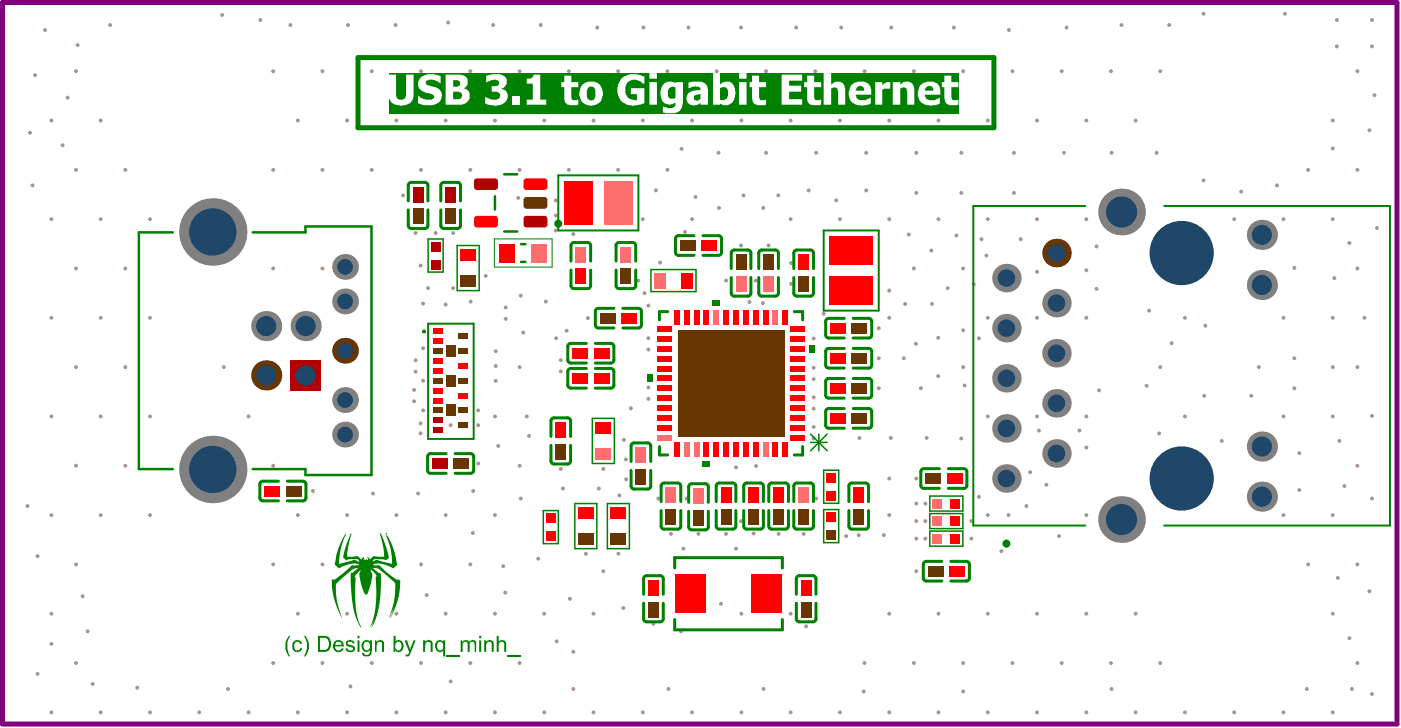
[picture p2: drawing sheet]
<svg xmlns="http://www.w3.org/2000/svg" width="236mm" height="123mm" viewBox="0 0 236 123" stroke-linecap="round" stroke-linejoin="round" font-family="sans-serif">
<path d="M.4 .4h235.3v121.7h-235.3z" fill="none" stroke="#800080" stroke-width=".85"/>
<g fill="#a6968d">
<circle cx="87.9" cy="49.9" r=".33"/>
<circle cx="92.1" cy="50.9" r=".33"/>
<circle cx="88.3" cy="56.1" r=".33"/>
<circle cx="154.5" cy="58" r=".33"/>
<circle cx="157.2" cy="51.3" r=".33"/>
<circle cx="166.4" cy="43.1" r=".33"/>
<circle cx="164.3" cy="48" r=".33"/>
<circle cx="175" cy="53.6" r=".33"/>
<circle cx="166.6" cy="53.6" r=".33"/>
<circle cx="158.3" cy="57" r=".33"/>
<circle cx="148.3" cy="55.3" r=".33"/>
<circle cx="150" cy="53.6" r=".33"/>
<circle cx="152.5" cy="60.4" r=".33"/>
<circle cx="162.5" cy="61.9" r=".33"/>
<circle cx="159.9" cy="48.6" r=".33"/>
<circle cx="139" cy="52.9" r=".33"/>
<circle cx="154.2" cy="45.3" r=".33"/>
<circle cx="203" cy="2.3" r=".33"/>
<circle cx="216.8" cy="2.3" r=".33"/>
<circle cx="161.3" cy="39.7" r=".33"/>
<circle cx="153.3" cy="39.5" r=".33"/>
<circle cx="141.1" cy="33.8" r=".33"/>
<circle cx="128.8" cy="35.1" r=".33"/>
<circle cx="121.3" cy="35.1" r=".33"/>
<circle cx="117.3" cy="33.2" r=".33"/>
<circle cx="110.7" cy="32.1" r=".33"/>
<circle cx="109.4" cy="51.5" r=".33"/>
<circle cx="108.7" cy="49.4" r=".33"/>
<circle cx="126.4" cy="50.9" r=".33"/>
<circle cx="43.9" cy="3.4" r=".33"/>
<circle cx="37.5" cy="2.5" r=".33"/>
<circle cx="38.5" cy="116.2" r=".33"/>
<circle cx="23.1" cy="116" r=".33"/>
<circle cx="220.5" cy="116.2" r=".33"/>
<circle cx="14.8" cy="106.5" r=".33"/>
<circle cx="79.8" cy="89.9" r=".33"/>
<circle cx="72" cy="100.4" r=".33"/>
<circle cx="85.2" cy="99.9" r=".33"/>
<circle cx="90.8" cy="94.2" r=".33"/>
<circle cx="96.1" cy="101" r=".33"/>
<circle cx="95" cy="82.4" r=".33"/>
<circle cx="89.3" cy="73.5" r=".33"/>
<circle cx="88.9" cy="70.2" r=".33"/>
<circle cx="84.1" cy="75.2" r=".33"/>
<circle cx="79.8" cy="82.8" r=".33"/>
<circle cx="62.9" cy="83.2" r=".33"/>
<circle cx="70.5" cy="83.2" r=".33"/>
<circle cx="93.8" cy="57" r=".33"/>
<circle cx="95.6" cy="55.8" r=".33"/>
<circle cx="79.4" cy="50.9" r=".33"/>
<circle cx="81.9" cy="46.5" r=".33"/>
<circle cx="72.2" cy="48.6" r=".33"/>
<circle cx="75.2" cy="51.4" r=".33"/>
<circle cx="71.4" cy="51.2" r=".33"/>
<circle cx="105.3" cy="74.2" r=".33"/>
<circle cx="124.2" cy="78.8" r=".33"/>
<circle cx="115" cy="25.1" r=".33"/>
<circle cx="131.3" cy="33" r=".33"/>
<circle cx="125.4" cy="33" r=".33"/>
<circle cx="136.4" cy="32.1" r=".33"/>
<circle cx="146.1" cy="32.1" r=".33"/>
<circle cx="171.1" cy="32.5" r=".33"/>
<circle cx="162.2" cy="32.5" r=".33"/>
<circle cx="154.6" cy="32.5" r=".33"/>
<circle cx="157.1" cy="42.2" r=".33"/>
<circle cx="165.6" cy="40.3" r=".33"/>
<circle cx="172.2" cy="40.3" r=".33"/>
<circle cx="175" cy="45.8" r=".33"/>
<circle cx="185" cy="41.5" r=".33"/>
<circle cx="185" cy="48.7" r=".33"/>
<circle cx="183.3" cy="45.6" r=".33"/>
<circle cx="185.4" cy="65.8" r=".33"/>
<circle cx="183.3" cy="75.5" r=".33"/>
<circle cx="182.1" cy="72.6" r=".33"/>
<circle cx="175.3" cy="72.6" r=".33"/>
<circle cx="170.2" cy="86.9" r=".33"/>
<circle cx="176.5" cy="81.8" r=".33"/>
<circle cx="173.8" cy="79.6" r=".33"/>
<circle cx="165.1" cy="83.8" r=".33"/>
<circle cx="150" cy="49" r=".33"/>
<circle cx="152.7" cy="51.3" r=".33"/>
<circle cx="165.1" cy="57" r=".33"/>
<circle cx="162.5" cy="55.7" r=".33"/>
<circle cx="155.4" cy="65.5" r=".33"/>
<circle cx="162.7" cy="65" r=".33"/>
<circle cx="158.3" cy="63.4" r=".33"/>
<circle cx="162.2" cy="73.9" r=".33"/>
<circle cx="156.3" cy="73.9" r=".33"/>
<circle cx="150.3" cy="73.9" r=".33"/>
<circle cx="15.6" cy="115.3" r=".33"/>
<circle cx="6.3" cy="113.6" r=".33"/>
<circle cx="4.6" cy="85.3" r=".33"/>
<circle cx="6.3" cy="93.8" r=".33"/>
<circle cx="13.9" cy="100.6" r=".33"/>
<circle cx="8.7" cy="108.6" r=".33"/>
<circle cx="76" cy="114.9" r=".33"/>
<circle cx="59.1" cy="115.8" r=".33"/>
<circle cx="187.5" cy="116.2" r=".33"/>
<circle cx="162.5" cy="116.6" r=".33"/>
<circle cx="145.7" cy="116.6" r=".33"/>
<circle cx="228.1" cy="116.2" r=".33"/>
<circle cx="231.5" cy="117" r=".33"/>
<circle cx="227.7" cy="107.6" r=".33"/>
<circle cx="225.7" cy="97.5" r=".33"/>
<circle cx="231" cy="99.7" r=".33"/>
<circle cx="203.3" cy="54.9" r=".33"/>
<circle cx="193.9" cy="52.4" r=".33"/>
<circle cx="193.4" cy="65.1" r=".33"/>
<circle cx="195.6" cy="73.1" r=".33"/>
<circle cx="226.8" cy="82" r=".33"/>
<circle cx="226" cy="74.4" r=".33"/>
<circle cx="231.5" cy="84.1" r=".33"/>
<circle cx="219.2" cy="82.6" r=".33"/>
<circle cx="219.2" cy="76.4" r=".33"/>
<circle cx="218.4" cy="65.5" r=".33"/>
<circle cx="224.8" cy="61.9" r=".33"/>
<circle cx="231.5" cy="70.1" r=".33"/>
<circle cx="232.3" cy="38.4" r=".33"/>
<circle cx="227.7" cy="41" r=".33"/>
<circle cx="218.4" cy="45.2" r=".33"/>
<circle cx="225.1" cy="46.9" r=".33"/>
<circle cx="230.2" cy="53.6" r=".33"/>
<circle cx="224.8" cy="25" r=".33"/>
<circle cx="231" cy="22" r=".33"/>
<circle cx="231.9" cy="16.1" r=".33"/>
<circle cx="231.5" cy="7.8" r=".33"/>
<circle cx="225.5" cy="7.8" r=".33"/>
<circle cx="231.5" cy="3.4" r=".33"/>
<circle cx="225.5" cy="3.4" r=".33"/>
<circle cx="197.2" cy="4.2" r=".33"/>
<circle cx="189.2" cy="4.2" r=".33"/>
<circle cx="179.9" cy="4.6" r=".33"/>
<circle cx="170.2" cy="5.1" r=".33"/>
<circle cx="160.9" cy="4.6" r=".33"/>
<circle cx="150.4" cy="4.6" r=".33"/>
<circle cx="141.9" cy="4.6" r=".33"/>
<circle cx="134.3" cy="4.6" r=".33"/>
<circle cx="125" cy="4.6" r=".33"/>
<circle cx="116.2" cy="4.6" r=".33"/>
<circle cx="108.5" cy="4.6" r=".33"/>
<circle cx="100.8" cy="4.7" r=".33"/>
<circle cx="91.2" cy="4.2" r=".33"/>
<circle cx="83.2" cy="4.2" r=".33"/>
<circle cx="75.6" cy="3.8" r=".33"/>
<circle cx="66.7" cy="4.2" r=".33"/>
<circle cx="58.7" cy="4.2" r=".33"/>
<circle cx="49" cy="4.2" r=".33"/>
<circle cx="5.1" cy="22.4" r=".33"/>
<circle cx="5.5" cy="31.3" r=".33"/>
<circle cx="10.6" cy="24.5" r=".33"/>
<circle cx="11.4" cy="16.5" r=".33"/>
<circle cx="13.1" cy="7.6" r=".33"/>
<circle cx="18.6" cy="4.2" r=".33"/>
<circle cx="7.6" cy="5.1" r=".33"/>
<circle cx="5.9" cy="12.7" r=".33"/>
<circle cx="128.8" cy="116.2" r=".33"/>
<circle cx="112.8" cy="116.2" r=".33"/>
<circle cx="96.7" cy="116.2" r=".33"/>
<circle cx="215.4" cy="31.3" r=".33"/>
<circle cx="209.4" cy="32.3" r=".33"/>
<circle cx="203" cy="30.4" r=".33"/>
<circle cx="218.4" cy="60.4" r=".33"/>
<circle cx="211.1" cy="66.8" r=".33"/>
<circle cx="206.1" cy="74.4" r=".33"/>
<circle cx="203.2" cy="66.8" r=".33"/>
<circle cx="197.7" cy="57.9" r=".33"/>
<circle cx="168.9" cy="92.9" r=".33"/>
<circle cx="178.7" cy="90.4" r=".33"/>
<circle cx="173.2" cy="85.3" r=".33"/>
<circle cx="149.1" cy="90.2" r=".33"/>
<circle cx="150" cy="80.7" r=".33"/>
<circle cx="84.9" cy="95.5" r=".33"/>
<circle cx="87.9" cy="84.1" r=".33"/>
<circle cx="104.5" cy="83.5" r=".33"/>
<circle cx="101" cy="82.4" r=".33"/>
<circle cx="124.2" cy="92.5" r=".33"/>
<circle cx="115.3" cy="92.5" r=".33"/>
<circle cx="101.8" cy="96.3" r=".33"/>
<circle cx="121.6" cy="101.8" r=".33"/>
<circle cx="114.9" cy="106.5" r=".33"/>
<circle cx="105.2" cy="102.5" r=".33"/>
<circle cx="96.7" cy="109.9" r=".33"/>
<circle cx="93.9" cy="108.2" r=".33"/>
<circle cx="195.1" cy="25.8" r=".33"/>
<circle cx="187.5" cy="25.8" r=".33"/>
<circle cx="179.5" cy="25.8" r=".33"/>
<circle cx="171.1" cy="25.8" r=".33"/>
<circle cx="162.2" cy="25.8" r=".33"/>
<circle cx="154.6" cy="25.8" r=".33"/>
<circle cx="146.1" cy="25.8" r=".33"/>
<circle cx="137.7" cy="25.8" r=".33"/>
<circle cx="129.2" cy="25.8" r=".33"/>
<circle cx="121.2" cy="25.8" r=".33"/>
<circle cx="229" cy="12" r=".33"/>
<circle cx="224.8" cy="20.3" r=".33"/>
<circle cx="229" cy="28.6" r=".33"/>
<circle cx="224.8" cy="37" r=".33"/>
<circle cx="229" cy="45.3" r=".33"/>
<circle cx="224.8" cy="53.6" r=".33"/>
<circle cx="229" cy="61.9" r=".33"/>
<circle cx="224.8" cy="70.2" r=".33"/>
<circle cx="229" cy="78.5" r=".33"/>
<circle cx="224.8" cy="86.9" r=".33"/>
<circle cx="229" cy="95.2" r=".33"/>
<circle cx="224.8" cy="103.5" r=".33"/>
<circle cx="229" cy="111.8" r=".33"/>
<circle cx="224.8" cy="120.1" r=".33"/>
<circle cx="220.7" cy="28.6" r=".33"/>
<circle cx="216.5" cy="37" r=".33"/>
<circle cx="216.5" cy="53.6" r=".33"/>
<circle cx="216.5" cy="70.2" r=".33"/>
<circle cx="216.5" cy="86.9" r=".33"/>
<circle cx="220.7" cy="95.2" r=".33"/>
<circle cx="216.5" cy="120.1" r=".33"/>
<circle cx="208.2" cy="37" r=".33"/>
<circle cx="212.4" cy="61.9" r=".33"/>
<circle cx="208.2" cy="120.1" r=".33"/>
<circle cx="199.9" cy="53.6" r=".33"/>
<circle cx="199.9" cy="70.2" r=".33"/>
<circle cx="199.9" cy="120.1" r=".33"/>
<circle cx="195.7" cy="12" r=".33"/>
<circle cx="191.6" cy="20.3" r=".33"/>
<circle cx="195.7" cy="61.9" r=".33"/>
<circle cx="191.6" cy="103.5" r=".33"/>
<circle cx="195.7" cy="111.8" r=".33"/>
<circle cx="191.6" cy="120.1" r=".33"/>
<circle cx="187.4" cy="12" r=".33"/>
<circle cx="183.3" cy="20.3" r=".33"/>
<circle cx="183.3" cy="37" r=".33"/>
<circle cx="183.3" cy="53.6" r=".33"/>
<circle cx="183.3" cy="70.2" r=".33"/>
<circle cx="183.3" cy="86.9" r=".33"/>
<circle cx="183.3" cy="103.5" r=".33"/>
<circle cx="187.4" cy="111.8" r=".33"/>
<circle cx="183.3" cy="120.1" r=".33"/>
<circle cx="179.1" cy="12" r=".33"/>
<circle cx="175" cy="20.3" r=".33"/>
<circle cx="175" cy="37" r=".33"/>
<circle cx="175" cy="70.2" r=".33"/>
<circle cx="175" cy="103.5" r=".33"/>
<circle cx="179.1" cy="111.8" r=".33"/>
<circle cx="175" cy="120.1" r=".33"/>
<circle cx="170.8" cy="12" r=".33"/>
<circle cx="166.6" cy="20.3" r=".33"/>
<circle cx="166.6" cy="37" r=".33"/>
<circle cx="166.6" cy="70.2" r=".33"/>
<circle cx="166.6" cy="86.9" r=".33"/>
<circle cx="166.6" cy="103.5" r=".33"/>
<circle cx="170.8" cy="111.8" r=".33"/>
<circle cx="166.6" cy="120.1" r=".33"/>
<circle cx="162.5" cy="12" r=".33"/>
<circle cx="158.3" cy="20.3" r=".33"/>
<circle cx="158.3" cy="37" r=".33"/>
<circle cx="162.5" cy="45.3" r=".33"/>
<circle cx="158.3" cy="103.5" r=".33"/>
<circle cx="162.5" cy="111.8" r=".33"/>
<circle cx="158.3" cy="120.1" r=".33"/>
<circle cx="154.2" cy="12" r=".33"/>
<circle cx="150" cy="20.3" r=".33"/>
<circle cx="150" cy="37" r=".33"/>
<circle cx="150" cy="86.9" r=".33"/>
<circle cx="150" cy="103.5" r=".33"/>
<circle cx="154.2" cy="111.8" r=".33"/>
<circle cx="150" cy="120.1" r=".33"/>
<circle cx="145.9" cy="12" r=".33"/>
<circle cx="141.7" cy="20.3" r=".33"/>
<circle cx="141.7" cy="37" r=".33"/>
<circle cx="145.9" cy="111.8" r=".33"/>
<circle cx="141.7" cy="120.1" r=".33"/>
<circle cx="137.5" cy="12" r=".33"/>
<circle cx="133.4" cy="20.3" r=".33"/>
<circle cx="133.4" cy="37" r=".33"/>
<circle cx="133.4" cy="103.5" r=".33"/>
<circle cx="133.4" cy="120.1" r=".33"/>
<circle cx="129.2" cy="12" r=".33"/>
<circle cx="125.1" cy="20.3" r=".33"/>
<circle cx="125.1" cy="103.5" r=".33"/>
<circle cx="125.1" cy="120.1" r=".33"/>
<circle cx="120.9" cy="12" r=".33"/>
<circle cx="116.8" cy="20.3" r=".33"/>
<circle cx="116.8" cy="37" r=".33"/>
<circle cx="116.8" cy="120.1" r=".33"/>
<circle cx="112.6" cy="12" r=".33"/>
<circle cx="108.4" cy="20.3" r=".33"/>
<circle cx="112.6" cy="28.6" r=".33"/>
<circle cx="108.4" cy="37" r=".33"/>
<circle cx="108.4" cy="120.1" r=".33"/>
<circle cx="104.3" cy="12" r=".33"/>
<circle cx="100.1" cy="20.3" r=".33"/>
<circle cx="104.3" cy="28.6" r=".33"/>
<circle cx="100.1" cy="103.5" r=".33"/>
<circle cx="100.1" cy="120.1" r=".33"/>
<circle cx="96" cy="12" r=".33"/>
<circle cx="91.8" cy="20.3" r=".33"/>
<circle cx="96" cy="28.6" r=".33"/>
<circle cx="91.8" cy="103.5" r=".33"/>
<circle cx="91.8" cy="120.1" r=".33"/>
<circle cx="87.7" cy="12" r=".33"/>
<circle cx="83.5" cy="20.3" r=".33"/>
<circle cx="87.7" cy="28.6" r=".33"/>
<circle cx="87.7" cy="61.9" r=".33"/>
<circle cx="83.5" cy="70.2" r=".33"/>
<circle cx="87.7" cy="78.5" r=".33"/>
<circle cx="83.5" cy="86.9" r=".33"/>
<circle cx="83.5" cy="103.5" r=".33"/>
<circle cx="87.7" cy="111.8" r=".33"/>
<circle cx="83.5" cy="120.1" r=".33"/>
<circle cx="79.3" cy="12" r=".33"/>
<circle cx="75.2" cy="20.3" r=".33"/>
<circle cx="79.3" cy="28.6" r=".33"/>
<circle cx="75.2" cy="86.9" r=".33"/>
<circle cx="79.3" cy="95.2" r=".33"/>
<circle cx="75.2" cy="103.5" r=".33"/>
<circle cx="79.3" cy="111.8" r=".33"/>
<circle cx="75.2" cy="120.1" r=".33"/>
<circle cx="71" cy="12" r=".33"/>
<circle cx="66.9" cy="20.3" r=".33"/>
<circle cx="71" cy="28.6" r=".33"/>
<circle cx="66.9" cy="86.9" r=".33"/>
<circle cx="71" cy="95.2" r=".33"/>
<circle cx="66.9" cy="103.5" r=".33"/>
<circle cx="71" cy="111.8" r=".33"/>
<circle cx="66.9" cy="120.1" r=".33"/>
<circle cx="62.7" cy="12" r=".33"/>
<circle cx="58.6" cy="20.3" r=".33"/>
<circle cx="62.7" cy="28.6" r=".33"/>
<circle cx="58.6" cy="86.9" r=".33"/>
<circle cx="62.7" cy="95.2" r=".33"/>
<circle cx="58.6" cy="103.5" r=".33"/>
<circle cx="62.7" cy="111.8" r=".33"/>
<circle cx="58.6" cy="120.1" r=".33"/>
<circle cx="54.4" cy="12" r=".33"/>
<circle cx="50.2" cy="20.3" r=".33"/>
<circle cx="54.4" cy="28.6" r=".33"/>
<circle cx="54.4" cy="45.3" r=".33"/>
<circle cx="50.2" cy="86.9" r=".33"/>
<circle cx="54.4" cy="95.2" r=".33"/>
<circle cx="50.2" cy="103.5" r=".33"/>
<circle cx="54.4" cy="111.8" r=".33"/>
<circle cx="50.2" cy="120.1" r=".33"/>
<circle cx="46.1" cy="12" r=".33"/>
<circle cx="46.1" cy="28.6" r=".33"/>
<circle cx="46.1" cy="45.3" r=".33"/>
<circle cx="41.9" cy="70.2" r=".33"/>
<circle cx="46.1" cy="78.5" r=".33"/>
<circle cx="46.1" cy="95.2" r=".33"/>
<circle cx="46.1" cy="111.8" r=".33"/>
<circle cx="41.9" cy="120.1" r=".33"/>
<circle cx="37.8" cy="61.9" r=".33"/>
<circle cx="33.6" cy="120.1" r=".33"/>
<circle cx="25.3" cy="37" r=".33"/>
<circle cx="25.3" cy="53.6" r=".33"/>
<circle cx="25.3" cy="70.2" r=".33"/>
<circle cx="25.3" cy="86.9" r=".33"/>
<circle cx="25.3" cy="120.1" r=".33"/>
<circle cx="17" cy="20.3" r=".33"/>
<circle cx="21.1" cy="28.6" r=".33"/>
<circle cx="17" cy="37" r=".33"/>
<circle cx="21.1" cy="45.3" r=".33"/>
<circle cx="17" cy="53.6" r=".33"/>
<circle cx="21.1" cy="61.9" r=".33"/>
<circle cx="17" cy="70.2" r=".33"/>
<circle cx="21.1" cy="78.5" r=".33"/>
<circle cx="17" cy="86.9" r=".33"/>
<circle cx="17" cy="120.1" r=".33"/>
<circle cx="12.8" cy="12" r=".33"/>
<circle cx="8.7" cy="20.3" r=".33"/>
<circle cx="12.8" cy="28.6" r=".33"/>
<circle cx="8.7" cy="37" r=".33"/>
<circle cx="12.8" cy="45.3" r=".33"/>
<circle cx="8.7" cy="53.6" r=".33"/>
<circle cx="12.8" cy="61.9" r=".33"/>
<circle cx="8.7" cy="70.2" r=".33"/>
<circle cx="12.8" cy="78.5" r=".33"/>
<circle cx="8.7" cy="86.9" r=".33"/>
<circle cx="12.8" cy="95.2" r=".33"/>
<circle cx="8.7" cy="103.5" r=".33"/>
<circle cx="12.8" cy="111.8" r=".33"/>
<circle cx="8.7" cy="120.1" r=".33"/>
<circle cx="71.4" cy="69.2" r=".33"/>
<circle cx="71.4" cy="64.2" r=".33"/>
<circle cx="71.4" cy="58.7" r=".33"/>
<circle cx="80.7" cy="78.2" r=".33"/>
<circle cx="76" cy="71.7" r=".33"/>
<circle cx="80.7" cy="71.7" r=".33"/>
<circle cx="80.7" cy="69.2" r=".33"/>
<circle cx="83.6" cy="64.2" r=".33"/>
<circle cx="83.6" cy="61.7" r=".33"/>
<circle cx="83.6" cy="59.2" r=".33"/>
<circle cx="163.9" cy="90.8" r=".33"/>
<circle cx="163.9" cy="87.9" r=".33"/>
<circle cx="154.6" cy="84.9" r=".33"/>
<circle cx="154.6" cy="87.9" r=".33"/>
<circle cx="154.6" cy="90.8" r=".33"/>
<circle cx="156.1" cy="90.8" r=".33"/>
<circle cx="156.1" cy="87.9" r=".33"/>
<circle cx="156.1" cy="84.9" r=".33"/>
<circle cx="154.6" cy="80.7" r=".33"/>
<circle cx="154.6" cy="96.3" r=".33"/>
<circle cx="122.5" cy="90" r=".33"/>
<circle cx="106.4" cy="68.9" r=".33"/>
<circle cx="136" cy="105.6" r=".33"/>
<circle cx="110.2" cy="105.2" r=".33"/>
<circle cx="111.1" cy="84.1" r=".33"/>
<circle cx="94.6" cy="79.1" r=".33"/>
<circle cx="104.3" cy="93.4" r=".33"/>
<circle cx="98.8" cy="93.4" r=".33"/>
<circle cx="101.8" cy="79.1" r=".33"/>
<circle cx="52.8" cy="82.8" r=".33"/>
<circle cx="109.4" cy="67.3" r=".33"/>
<circle cx="109.4" cy="65.3" r=".33"/>
<circle cx="94.6" cy="60.7" r=".33"/>
<circle cx="94.6" cy="62.6" r=".33"/>
<circle cx="99.2" cy="53.7" r=".33"/>
<circle cx="144.9" cy="90.2" r=".33"/>
<circle cx="142.8" cy="90.4" r=".33"/>
<circle cx="127.1" cy="90" r=".33"/>
<circle cx="125" cy="87.9" r=".33"/>
<circle cx="128.7" cy="51.1" r=".33"/>
<circle cx="133.5" cy="47.9" r=".33"/>
<circle cx="145" cy="73.9" r=".33"/>
<circle cx="148.3" cy="65.5" r=".33"/>
<circle cx="148.3" cy="60.4" r=".33"/>
<circle cx="113.2" cy="90" r=".33"/>
<circle cx="117.8" cy="90" r=".33"/>
<circle cx="135.6" cy="90" r=".33"/>
<circle cx="131.4" cy="90" r=".33"/>
<circle cx="137.3" cy="62" r=".33"/>
<circle cx="137.3" cy="63.9" r=".33"/>
<circle cx="137.3" cy="57.1" r=".33"/>
<circle cx="137.3" cy="59" r=".33"/>
<circle cx="127.6" cy="78.6" r=".33"/>
<circle cx="137.7" cy="84.1" r=".33"/>
<circle cx="127.5" cy="47.3" r=".33"/>
<circle cx="105.6" cy="80.8" r=".33"/>
<circle cx="105.6" cy="77.5" r=".33"/>
<circle cx="115.8" cy="84.1" r=".33"/>
<circle cx="115.7" cy="71.4" r=".33"/>
<circle cx="118.3" cy="71.4" r=".33"/>
<circle cx="126.1" cy="71.4" r=".33"/>
<circle cx="128.7" cy="71.4" r=".33"/>
<circle cx="131.3" cy="71.4" r=".33"/>
<circle cx="123.5" cy="71.4" r=".33"/>
<circle cx="120.9" cy="71.4" r=".33"/>
<circle cx="115.7" cy="68.7" r=".33"/>
<circle cx="118.3" cy="68.7" r=".33"/>
<circle cx="126.1" cy="68.7" r=".33"/>
<circle cx="128.7" cy="68.7" r=".33"/>
<circle cx="131.3" cy="68.7" r=".33"/>
<circle cx="123.5" cy="68.7" r=".33"/>
<circle cx="120.9" cy="68.7" r=".33"/>
<circle cx="115.7" cy="66" r=".33"/>
<circle cx="118.3" cy="66" r=".33"/>
<circle cx="126.1" cy="66" r=".33"/>
<circle cx="128.7" cy="66" r=".33"/>
<circle cx="131.3" cy="66" r=".33"/>
<circle cx="123.5" cy="66" r=".33"/>
<circle cx="120.9" cy="66" r=".33"/>
<circle cx="115.7" cy="63.3" r=".33"/>
<circle cx="118.3" cy="63.3" r=".33"/>
<circle cx="126.1" cy="63.3" r=".33"/>
<circle cx="128.7" cy="63.3" r=".33"/>
<circle cx="131.3" cy="63.3" r=".33"/>
<circle cx="123.5" cy="63.3" r=".33"/>
<circle cx="120.9" cy="63.3" r=".33"/>
<circle cx="115.7" cy="60.5" r=".33"/>
<circle cx="118.3" cy="60.5" r=".33"/>
<circle cx="126.1" cy="60.5" r=".33"/>
<circle cx="128.7" cy="60.5" r=".33"/>
<circle cx="131.3" cy="60.5" r=".33"/>
<circle cx="123.5" cy="60.5" r=".33"/>
<circle cx="120.9" cy="60.5" r=".33"/>
<circle cx="120.9" cy="57.8" r=".33"/>
<circle cx="123.5" cy="57.8" r=".33"/>
<circle cx="131.3" cy="57.8" r=".33"/>
<circle cx="128.7" cy="57.8" r=".33"/>
<circle cx="126.1" cy="57.8" r=".33"/>
<circle cx="118.3" cy="57.8" r=".33"/>
<circle cx="115.7" cy="57.8" r=".33"/>
<circle cx="129.7" cy="41.4" r=".33"/>
<circle cx="125" cy="41.4" r=".33"/>
<circle cx="122.5" cy="47.3" r=".33"/>
<circle cx="111.4" cy="44.3" r=".33"/>
<circle cx="107.7" cy="47.3" r=".33"/>
<circle cx="96.7" cy="39.5" r=".33"/>
<circle cx="69.9" cy="65.8" r=".33"/>
<circle cx="69.9" cy="67.7" r=".33"/>
<circle cx="115.6" cy="39.1" r=".33"/>
<circle cx="76.4" cy="48.6" r=".33"/>
<circle cx="93.8" cy="38.9" r=".33"/>
<circle cx="93.8" cy="33.8" r=".33"/>
<circle cx="93.8" cy="36.3" r=".33"/>
<circle cx="87.4" cy="33.4" r=".33"/>
<circle cx="68" cy="33" r=".33"/>
<circle cx="73.5" cy="39.3" r=".33"/>
<circle cx="76.4" cy="39.3" r=".33"/>
<circle cx="70.1" cy="39.3" r=".33"/>
<circle cx="71" cy="73.1" r=".33"/>
<circle cx="71" cy="71.4" r=".33"/>
<circle cx="71" cy="44.8" r=".33"/>
<circle cx="137.3" cy="67" r=".33"/>
<circle cx="70.1" cy="60.8" r=".33"/>
<circle cx="70.1" cy="62.7" r=".33"/>
<circle cx="109.4" cy="57" r=".33"/>
<circle cx="109.4" cy="58.9" r=".33"/>
<circle cx="85.3" cy="51.8" r=".33"/>
<circle cx="85.3" cy="53.8" r=".33"/>
<circle cx="133.5" cy="44.4" r=".33"/>
<circle cx="137.3" cy="72" r=".33"/>
<circle cx="137.3" cy="73.9" r=".33"/>
<circle cx="137.3" cy="68.9" r=".33"/>
</g>
<g fill="#008000">
<path d="M118.5 77.8h1.3v.9h-1.3z"/>
<path d="M109.3 63.2h.9v1.2h-.9z"/>
<path d="M120.2 50.6h1.3v.9h-1.3z"/>
<path d="M136.5 58.2h.9v1.3h-.9z"/>
<path d="M58.3 90l.1 .1-.5 1.1-.4 1.4-.3 2.5 2.5-.7 .9 .3-.2-.4h-1.5l-.5 .2-.5-.5 .4-1.8 .9-2.3 .1 .2-.6 2.6-.1 1.2 1.7-.1 .7 .6 .1-.3 .3-.2-.1 .2 .2-.1-.2 .4 .1-.1 .2 .1 .3-.1 .2 .2v-.2l-.2-.4 .5 .4 .6-.5 1.8 .1-.2-2.2-.6-1.8 .3 .4-.1-.4 .1 .1 .5 1.3 .8 2.8-.5 .4-.4-.2h-1.5l-.3 .4 .7-.3 2.5 .7-.2-2.6-1-2.5 .5 .6-.2-.5 .7 1.2 .7 2.1 .4 1.8-.6 .7-1.1-.6-1-.2-.9-.1-.5 .3h1.1l1.3 1.3 1.2 .9 .5 .3 .4-.1v.2l.1-.1v.7l-.1 1.5-.4 1.4-.5 1.5-.7 1.4 .6-1.7-.8 1.5 .9-2.9 .2-1.5v-1.3l-2.8-2.5-1-.1 1 .8h.2v.1h.2v2.3l-.2 2-.3 2.1-.6 1.7-.6 1.1 .5-1.2-.7 1 .7-1.9 .4-3.5-.1-3 .1-.2-.7-.9-.3-.1 .3 .7v.6l-.4 1.5-.5 1.4-.1-.2-.1 .2-.2-.2-.5-1.4-.4-1.7v-.4l.3-.5-1 1.1 .1 .3-.1 3.2 .2 2.2 .3 1.7 .6 1.3-.7-1.2-.5-1.3-.3-1.3-.3-2.9v-2.6h.2l1-.8-.6 .1-.4 .2-2.7 2.4 .1 2.7 .9 3-.8-1.6-.6-1.7-.3-1.7v-1.5l.3 .1 .5-.3 2.5-2.2h1.3l-.5-.3-.8 .1-1.3 .3-.8 .5-.7-.7 .6-2.8z"/>
</g>
<path d="M60.4 9.7h107.3v11.8h-107.3z" fill="none" stroke="#008000" stroke-width=".85"/>
<path d="M29.2 39.2h-5.8v39.9h5.8M42.6 39.2h8.9v-1h11.2v41.9h-11.2v-1h-8.9M83.5 33.1v2.2M85.1 29.4h2.2M85.1 39h2.2M87.9 41.2h.7M87.9 44.2h.7" fill="none" stroke="#008000" stroke-width=".42"/>
<g fill="none" stroke="#008000" stroke-width=".51">
<path d="M68.9 31.3v2.6M68.9 35.4v2.6M69.4 30.8h2.3M69.4 38.5h2.3M72.2 31.3v2.6M72.2 35.4v2.6M74.4 31.3v2.6M74.4 35.4v2.6M74.9 30.8h2.3M74.9 38.5h2.3M77.7 31.3v2.6M77.7 35.4v2.6"/>
<path d="M114.5 39.7h2.6M118.6 39.7h2.6M95.8 58.4v2.3M96.3 57.9h2.6M96.3 41.4v2.6M96.3 45.5v2.7M96.8 40.9h2.3M96.8 48.7h2.3M99.6 41.4v2.6M99.6 45.5v2.7M100.4 57.9h2.7M100.4 52.5v2.3"/>
<path d="M100.9 55.3h2.7M100.9 52h2.7M103.6 58.4v2.3M103.9 41.4v2.6M103.9 45.5v2.7M104.4 40.9h2.3M104.4 48.7h2.3M105.1 55.3h2.6M105.1 52h2.6M107.3 41.4v2.6M107.3 45.5v2.7M108.2 52.5v2.3"/>
<path d="M112.7 52.6h-1.4v1.4M114 40.2v2.4M114.5 43.1h2.6M118.6 43.1h2.6M121.7 40.2v2.4M123.4 42.7v2.6M123.4 46.8v2.6M123.9 42.2h2.3M123.9 49.9h2.3M126.7 42.7v2.6M126.7 46.8v2.6M128 42.7v2.6"/>
<path d="M128 46.8v2.6M128.5 42.2h2.3M128.5 49.9h2.3M131.3 42.7v2.6M131.3 46.8v2.6M133.9 42.7v2.6M133.9 46.8v2.6M134 52.6h1.4v1.4M134.4 42.2h2.3M134.4 49.9h2.3M137.2 42.7v2.6M137.2 46.8v2.6"/>
<path d="M139.3 54.2v2.3M139.3 59.3v2.3M139.8 58.8h2.6M139.8 57h2.6M139.8 53.7h2.6M143.9 58.8h2.7M143.9 57h2.7M143.9 53.7h2.7M147.1 54.2v2.3M147.1 59.3v2.3M72.1 77v2.3M72.6 79.8h2.7"/>
<path d="M72.6 76.5h2.7M76.8 79.8h2.6M76.8 76.5h2.6M79.9 77v2.3M93 71v2.6M93 75.1v2.6M93.5 78.2h2.3M93.5 70.5h2.3M95.8 62.6v2.3M96.3 71v2.6M96.3 75.1v2.6M96.3 62.1h2.6"/>
<path d="M96.3 65.5h2.6M96.3 61.2h2.6M100.4 62.1h2.7M100.4 65.5h2.7M100.4 61.2h2.7M103.6 62.6v2.3M106.5 75.2v2.6M106.5 79.3v2.7M107 74.7h2.3M109.8 75.2v2.6M109.8 79.3v2.7M111.3 75.3v1.4h1.4"/>
<path d="M135.4 75.3v1.4h-1.4M139.3 64.3v2.3M139.3 69.4v2.3M139.8 72.2h2.6M139.8 68.9h2.6M139.8 67.1h2.6M139.8 63.8h2.6M139.8 62.1h2.6M143.9 72.2h2.7M143.9 68.9h2.7M143.9 67.1h2.7M143.9 63.8h2.7"/>
<path d="M143.9 62.1h2.7M147.1 64.3v2.3M147.1 69.4v2.3M155.3 79.5v2.3M155.9 79h2.6M160 79h2.6M163.1 79.5v2.3M43.8 81.7v2.3M44.3 84.5h2.7M44.3 81.1h2.7M48.5 84.5h2.6M48.5 81.1h2.6"/>
<path d="M51.6 81.7v2.3M107 82.5h2.3M108.6 97.6v2.6M109.1 97.1h2.3M111.5 82v2.6M111.5 86.1v2.6M111.9 97.6v2.6M112 89.2h2.3M112 81.5h2.3M113.8 95.8v-1.8h18.2v1.8M114.9 82v2.6M114.9 86.1v2.6"/>
<path d="M116.2 82.1v2.6M116.2 86.2v2.6M116.7 89.4h2.3M116.7 81.6h2.3M119.5 82.1v2.6M119.5 86.2v2.6M120.8 82v2.6M120.8 86.1v2.6M121.3 89.2h2.3M121.3 81.5h2.3M124.1 82v2.6M124.1 86.1v2.6"/>
<path d="M125.5 82v2.6M125.5 86.1v2.6M126 89.2h2.3M126 81.5h2.3M128.8 82v2.6M128.8 86.1v2.6M129.7 82v2.6M129.7 86.1v2.6M130.2 89.2h2.3M130.2 81.5h2.3M133 82v2.6M133 86.1v2.6"/>
<path d="M133.9 82v2.6M133.9 86.1v2.6M134.3 97.6v2.6M134.4 89.2h2.3M134.4 81.5h2.3M134.9 97.1h2.3M137.2 82v2.6M137.2 86.1v2.6M137.7 97.6v2.6M143.2 82v2.6M143.2 86.1v2.6M143.7 89.2h2.3"/>
<path d="M143.7 81.5h2.3M146.5 82v2.6M146.5 86.1v2.6M155.8 95.2v2.3M155.9 82.4h2.6M156.3 94.7h2.6M156.3 98h2.6M160 82.4h2.6M160.4 94.7h2.6M160.4 98h2.6M163.5 95.2v2.3M108.6 101.7v2.7"/>
<path d="M109.1 104.9h2.3M111.9 101.7v2.7M113.8 104.5v1.7h18.2v-1.7M134.3 101.7v2.7M134.9 104.9h2.3M137.7 101.7v2.7"/>
</g>
<g fill="none" stroke="#008000" stroke-width=".25">
<path d="M72.2 40.3h2.6v5.6h-2.6zM77.1 41.4h3.7v7.6h-3.7zM109.8 45.5h7.6v3.7h-7.6zM99.9 70.6h3.7v7.6h-3.7zM136.7 73.2l2.9 2.8M136.7 74.6h2.9M138.1 73.2v2.8M139 79.3h2.5v5.6h-2.5zM139.6 73.2l-2.9 2.8M91.7 86.1h2.5v5.6h-2.5zM97 84.9h3.7v7.6h-3.7zM102.5 84.9h3.7v7.6h-3.7z"/>
<path d="M139 85.9h2.5v5.6h-2.5zM156.9 83.7h5.5v2.5h-5.5zM156.9 86.6h5.5v2.5h-5.5zM156.9 89.6h5.5v2.5h-5.5z"/>
</g>
<path d="M94.2 29.6h13.5v9.3h-13.5zM139 38.9h9.3v13.5h-9.3zM183.1 34.7h-18.9v53.9h18.9M196.4 34.7h38.1v53.9h-38.1M72.2 54.6h7.7v19.4h-7.7z" fill="none" stroke="#008000" stroke-width=".33"/>
<path d="M83.4 40.3h9.7v4.7h-9.7z" fill="none" stroke="#008000" stroke-width=".17"/>
<g fill="#008000">
<path d="M48.7 107.2h.3l-.1 .2a3 3 0 0 0 .1 3.3 .58 .58 0 0 1-.6-.6 2.7 2.7 0 0 1 .3-2.9z"/>
<path d="M49.8 108a.87 .87 0 0 1 1.1 .6h-.3a.48 .48 0 0 0-.6-.3 .48 .48 0 0 0-.3 .5l-.1 .1 .1 .1a.52 .52 0 0 0 .3 .7 .52 .52 0 0 0 .7-.4h.3h-.1a.83 .83 0 0 1-1.2 .5l-.2-.1a1.07 1.07 0 0 1-.1-1.3z"/>
<path d="M51.3 107.2h.2l.1 .2a2.74 2.74 0 0 1-.1 3.3h-.2a3.2 3.2 0 0 0 0-3.5z"/>
<path d="M58.6 108h.1a.79 .79 0 0 1 1.1 .5h-.3a.43 .43 0 0 0-.7-.3l-.1 .1a.3 .3 0 0 0 0 .3 .3 .3 0 0 0 .3 .1 .74 .74 0 0 1 .9 .9 .87 .87 0 0 1-.9 .4 .87 .87 0 0 1-.7-.7h.3a.49 .49 0 0 0 .5 .4 .49 .49 0 0 0 .5-.4l-.2-.1-.7-.2a.32 .32 0 0 1-.3-.4l-.1-.1 .1-.3z"/>
<path d="M63.3 108h.2v.2a.75 .75 0 0 1 1.3 0v1.7h-.3v-1.2a.43 .43 0 0 0-.5-.5 .43 .43 0 0 0-.4 .5l-.1 1.2h-.2z"/>
<path d="M68.3 108h.4l.5 1.6 .6-1.6h.3l-.9 2.4a.67 .67 0 0 1-.8 .3v-.3a.38 .38 0 0 0 .4 0 .38 .38 0 0 0 .2-.4z"/>
<path d="M71.4 108h.3v.2a.72 .72 0 0 1 1.3 .1v1.6h-.4v-1.2a.47 .47 0 0 0-.4-.5 .47 .47 0 0 0-.5 .5v1.2h-.3z"/>
<path d="M54 107.6v2h.7a.91 .91 0 0 0 .7-1.4v-.2l-.2-.2a.51 .51 0 0 0-.6-.2zM53.6 107.2h1.1a1.18 1.18 0 0 1 1.1 1.4 1.18 1.18 0 0 1-1 1.3h-1.2z"/>
<path d="M56.7 108.3l-.2 .4h1.1v-.2a.73 .73 0 0 0-.9-.2zM56.4 108.2a.97 .97 0 0 1 1.1-.2 .97 .97 0 0 1 .5 1h-1.5a.61 .61 0 0 0 .4 .6 .61 .61 0 0 0 .6-.1l.1-.2 .3 .1a.93 .93 0 0 1-1.1 .6 .93 .93 0 0 1-.6-1.1z"/>
<path d="M60.3 107.2h.4v.4h-.4zM60.3 108h.4v1.9h-.4z"/>
<path d="M61.5 108.3a.87 .87 0 0 0 .3 1.4 .75 .75 0 0 0 .7-.7 .75 .75 0 0 0-.5-.8zM61.2 108.2l.7-.3 .5 .3v-.2h.4v1.8h-.1a.7 .7 0 0 1-.2 .8 .7 .7 0 0 1-.7 .1 .51 .51 0 0 1-.7-.6h.3a.48 .48 0 0 0 .5 .3 .48 .48 0 0 0 .4-.4l.1-.3a.77 .77 0 0 1-.8 .2 .77 .77 0 0 1-.5-.6l-.1-.6z"/>
<path d="M67 108.2v.1a.72 .72 0 0 0-.3 .9 .72 .72 0 0 0 .7 .5 .93 .93 0 0 0 0-1.5zM66.4 107.2h.3v1a.7 .7 0 0 1 .8-.2 .7 .7 0 0 1 .5 .7 .9 .9 0 0 1-.1 .9 .9 .9 0 0 1-.9 .3l-.3-.2v.2h-.3z"/>
<path d="M74 108.2a1.05 1.05 0 0 0-.1 1.3 .55 .55 0 0 0 .7 0 .55 .55 0 0 0 .2-.7v-.2l-.3-.4h-.2zM73.7 108.1l.3-.1a.4 .4 0 0 1 .6 .1l.2 .1v-.2h.3v2.7h-.3v-.9a.86 .86 0 0 1-1.1 0 .86 .86 0 0 1-.3-1v-.2z"/>
</g>
<path d="M75.4 110.6h2.1" fill="none" stroke="#008000" stroke-width=".25"/>
<g fill="#008000">
<path d="M77.7 108h.3v.2a.76 .76 0 0 1 1.2 0 .58 .58 0 0 1 .7-.3 .58 .58 0 0 1 .4 .7v1.3h-.2v-1.2a.44 .44 0 0 0-.5-.5 .44 .44 0 0 0-.4 .6v1.1h-.3v-1.2a.44 .44 0 0 0-.5-.5 .44 .44 0 0 0-.3 .6v1.1h-.4z"/>
<path d="M81.7 108h.3v.2a.7 .7 0 0 1 .9-.2 .7 .7 0 0 1 .4 .7v1.2h-.3v-1.2a.47 .47 0 0 0-.5-.5 .47 .47 0 0 0-.5 .5v1.2h-.3z"/>
<path d="M83.8 107.2h.3v1a.71 .71 0 0 1 .8-.2 .71 .71 0 0 1 .5 .7v1.2h-.3v-1.2a.47 .47 0 0 0-.5-.5 .47 .47 0 0 0-.5 .5v1.2h-.3z"/>
<path d="M80.8 107.2h.4v.4h-.4zM80.8 108h.4v1.9h-.4z"/>
</g>
<path d="M85.6 110.6h2.2" fill="none" stroke="#008000" stroke-width=".25"/>
<path d="M65.6 12.3h96.1v6.8h-96.1z" fill-rule="evenodd" fill="#008000"/>
<g fill="#fff">
<path d="M65.6 12.6h1.2v3.2a.86 .86 0 0 0 .9 1 .86 .86 0 0 0 .8-1v-3.2h1.3v3.3a1.73 1.73 0 0 1-1.8 1.8 2.33 2.33 0 0 1-2.1-.6v-.1a1.13 1.13 0 0 1-.3-1.1z"/>
<path d="M71.2 12.8h.1a3.6 3.6 0 0 1 3 0v1.2a2.73 2.73 0 0 0-2-.5 .43 .43 0 0 0-.5 .4 .43 .43 0 0 0 .4 .5l.4 .1a1.84 1.84 0 0 1 2 1.6 1.98 1.98 0 0 1-2.5 1.6h-.6l-1-.3v-1.3a2.66 2.66 0 0 0 2.5 .6 .44 .44 0 0 0 .2-.5 .44 .44 0 0 0-.4-.3l-.2-.1a2.57 2.57 0 0 1-2-1 1.77 1.77 0 0 1 .6-2z"/>
<path d="M82.1 12.8a3.9 3.9 0 0 1 2.8 0 1.2 1.2 0 0 1 .6 1.2 1.2 1.2 0 0 1-.9 1 1.32 1.32 0 0 1 1.1 1.1 1.32 1.32 0 0 1-.9 1.4 3 3 0 0 1-2.8 0h-.1v-1.1h.1a1.97 1.97 0 0 0 2.1 .2 .68 .68 0 0 0 .2-.8 .68 .68 0 0 0-.8-.3h-.5v-1h.3a.61 .61 0 0 0 .8-.1 .61 .61 0 0 0 0-.8 1.58 1.58 0 0 0-1.7 .2l-.4 .1z"/>
<path d="M86.5 16.3h1.2v1.4h-1.2z"/>
<path d="M88.9 13.3a.95 .95 0 0 0 1.1-.6l1.1-.1v4.2h1.1v.9h-3.3v-.9h1v-2.7h-1z"/>
<path d="M95.2 12.8h1.2v1.1h1.2v.8h-1.2v1.4a.66 .66 0 0 0 .1 .7 .66 .66 0 0 0 .8 .1l.3-.1v.9h-.3a2.11 2.11 0 0 1-1.9-.4l-.2-.5v-2.1h-.5v-.8h.5z"/>
<path d="M105 13.1a3.7 3.7 0 0 1 3.7-.2v1.2l-.3-.1a1.7 1.7 0 0 0-2.7 .2 1.94 1.94 0 0 0 .7 2.5l1.1 .2v-1h-1.1v-1h2.3v2.5h-.1a4.6 4.6 0 0 1-3 .2 2.76 2.76 0 0 1-.7-4.4z"/>
<path d="M126.9 12.8h1.2v1.1h1.1v.8h-1.1v1.6a.66 .66 0 0 0 .3 .6 .66 .66 0 0 0 .8-.1v.9a2.69 2.69 0 0 1-2.1-.3l-.2-.7v-2h-.4v-.8h.4z"/>
<path d="M131.9 12.6h3.4v1h-2.2v.8h2.1v1.1h-2.1v1.2h2.2v1h-3.4z"/>
<path d="M136.2 12.8h1.2v1.1h1.1v.8h-1.1v1.4a.66 .66 0 0 0 .1 .7 .66 .66 0 0 0 .8 .1l.2-.1v.9h-.2a2.11 2.11 0 0 1-2-.4l-.1-.4v-2.2h-.5v-.8h.5z"/>
<path d="M139 12.3h1.2v2a1.31 1.31 0 0 1 1.5-.5 1.31 1.31 0 0 1 .9 1.2v2.7h-1.2l-.1-2.4a.54 .54 0 0 0-.3-.5 .54 .54 0 0 0-.6 .1l-.2 .1v2.7h-1.2z"/>
<path d="M147.7 13.9h1.1v.5a1.29 1.29 0 0 1 1.4-.5v1.1h-1l-.4 .1v2.6h-1.1z"/>
<path d="M150.6 13.9h1.3v.4a1.31 1.31 0 0 1 1.4-.5 1.31 1.31 0 0 1 1 1.2v2.7h-1.2l-.1-2.4a.54 .54 0 0 0-.3-.5 .54 .54 0 0 0-.6 .1l-.2 .1v2.7h-1.3z"/>
<path d="M159.3 12.8h1.2v1.1h1.2v.8h-1.2v1.4a.68 .68 0 0 0 .9 .8l.3-.1v.9a2.59 2.59 0 0 1-2-.3l-.2-.2-.2-.6v-1.9h-.4v-.8h.4z"/>
<path d="M76.4 13.5v1.1h.7a.56 .56 0 0 0 .5-.6 .56 .56 0 0 0-.6-.5zM76.4 15.5v1.2h.9a.64 .64 0 0 0 .7-.7 .64 .64 0 0 0-.8-.5zM75.2 12.6h2a1.47 1.47 0 0 1 1.7 .9 1.09 1.09 0 0 1-.7 1.4 1.37 1.37 0 0 1 1 1.1 1.37 1.37 0 0 1-.6 1.3l-.6 .4h-2.8z"/>
<path d="M99.4 14.6a1.88 1.88 0 0 0-.4 1.8 .76 .76 0 0 0 1 .5 .76 .76 0 0 0 .4-1 1.05 1.05 0 0 0-.5-1.3zM98.3 14.2a2.45 2.45 0 0 1 2.9 .1 2.27 2.27 0 0 1-.3 3.2 2.02 2.02 0 0 1-2.5-.2 2.02 2.02 0 0 1-.5-2.3l.1-.4z"/>
<path d="M109.6 12.3h1.2v1h-1.2zM109.6 13.9h1.2v3.8h-1.2z"/>
<path d="M112.9 14.8a1.1 1.1 0 0 0-.2 1.1 .73 .73 0 0 0 .4 .7 .73 .73 0 0 0 .9-.1v-1.8l-.6-.1zM112.1 14a1.83 1.83 0 0 1 1.9 0v-.1h1.2v3.3a2.01 2.01 0 0 1-1.1 1.8l-.2 .1-2-.1-.1-1h.2a1.62 1.62 0 0 0 1.9-.1l.1-.7a1.43 1.43 0 0 1-2.3-.3 2.52 2.52 0 0 1 .2-2.7z"/>
<path d="M117.3 16.1h-.1a.51 .51 0 0 0 0 .7 .51 .51 0 0 0 .6 .1l.4-.3v-.7zM116.2 13.9h.3a4.6 4.6 0 0 1 2.4 .1l.4 .4 .1 .6v2.7h-1.2v-.4a1.67 1.67 0 0 1-2 .2 1.33 1.33 0 0 1-.2-1.5 1.33 1.33 0 0 1 1.3-.7l.7-.1a.31 .31 0 0 0 .2-.4 .31 .31 0 0 0-.4-.2l-.5-.1-1.1 .4z"/>
<path d="M121.5 14.9v1.9a.98 .98 0 0 0 1-.1 .98 .98 0 0 0 .3-1.1 .81 .81 0 0 0-.4-.9 .81 .81 0 0 0-.9 .2zM120.3 12.3h1.2v2a1.43 1.43 0 0 1 1.5-.5 1.43 1.43 0 0 1 1 1.2v.1a2.79 2.79 0 0 1-.6 2.3 1.75 1.75 0 0 1-1.9 .1v.2h-1.2z"/>
<path d="M124.7 12.3h1.3v1h-1.3zM124.7 13.9h1.3v3.8h-1.3z"/>
<path d="M144.7 14.6l-.3 .7h1.4a.68 .68 0 0 0-.3-.7 .68 .68 0 0 0-.8 0zM143.7 14.3a2.35 2.35 0 0 1 3 .1l.3 .7v.9h-2.6a1.09 1.09 0 0 0 1.4 .9h.3l.8-.4v1l-1 .2a2.63 2.63 0 0 1-2.3-.6 2.46 2.46 0 0 1 .1-2.8z"/>
<path d="M156.4 14.6l-.4 .7h1.5a.68 .68 0 0 0-.3-.7 .68 .68 0 0 0-.8 0zM155.3 14.3a2.35 2.35 0 0 1 3.1 .1l.2 .7v.9h-2.6a1.09 1.09 0 0 0 1.5 .9h.2l.9-.4v1l-1.1 .2a2.63 2.63 0 0 1-2.2-.6 2.46 2.46 0 0 1 0-2.8z"/>
</g>
<g fill="none" stroke="#008000" stroke-width=".67">
<circle cx="94.2" cy="37.7" r=".33"/>
<circle cx="169.8" cy="91.7" r=".33"/>
</g>
<circle cx="71.5" cy="55.9" r=".17" fill="none" stroke="#008000" stroke-width=".33"/>
<g fill="none" stroke="#008000" stroke-width=".51">
<path d="M68.9 38v.3l.5 .2M69.4 30.8l-.5 .2v.3M71.7 30.8h.2l.3 .5M72.2 38l-.3 .5h-.2M74.4 38l.2 .5h.3M74.9 30.8l-.5 .2v.3M77.2 30.8l.4 .2 .1 .3M77.7 38l-.3 .5h-.2M114.5 39.7l-.5 .3v.2M121.2 39.7l.3 .1 .2 .4M96.3 57.9l-.3 .1-.2 .4M96.3 48.2l.1 .2 .4 .3"/>
<path d="M96.8 40.9l-.4 .2-.1 .3M99.1 40.9l.3 .1 .2 .4M99.6 48.2l-.2 .4-.3 .1M100.4 54.8l.3 .4 .2 .1M100.9 52l-.4 .2-.1 .3M103.1 57.9l.2 .1 .3 .4M103.9 48.2l.3 .4 .2 .1M104.4 40.9l-.2 .1-.3 .4M106.7 40.9l.5 .2 .1 .3M107.3 48.2l-.1 .2-.5 .3M107.7 52l.4 .2 .1 .3M108.2 54.8l-.1 .3-.4 .2"/>
<path d="M114 42.6v.2l.5 .3M121.7 42.6v.2l-.5 .3M123.4 49.4l.2 .5h.3M123.9 42.2h-.3l-.2 .5M126.2 42.2l.4 .2 .1 .3M126.7 49.4l-.1 .3-.4 .2M128 49.4l.3 .5h.2M128.5 42.2h-.2l-.3 .5M130.8 42.2h.3l.2 .5M131.3 49.4l-.2 .5h-.3M133.9 49.4l.3 .5h.2M134.4 42.2h-.2l-.3 .5"/>
<path d="M136.7 42.2l.5 .2v.3M137.2 49.4v.3l-.5 .2M139.3 56.5l.2 .4 .3 .1M139.8 58.8h-.3l-.2 .5M139.8 53.7l-.3 .1-.2 .4M146.6 58.8l.4 .2 .1 .3M146.6 53.7l.4 .2 .1 .3M147.1 56.5l-.1 .3-.4 .2M72.1 79.3l.1 .3 .4 .2M72.6 76.5l-.4 .3-.1 .2M79.4 76.5l.3 .1 .2 .4M79.9 79.3l-.2 .4-.3 .1"/>
<path d="M93 77.7l.2 .5h.3M93.5 70.5h-.3l-.2 .5M95.8 70.5l.4 .2 .1 .3M95.8 64.9l.2 .5 .3 .1M95.8 60.7l.2 .5h.3M96.3 77.7l-.1 .3-.4 .2M96.3 62.1l-.3 .1-.2 .4M103.1 62.1l.2 .1 .3 .4M103.6 64.9l-.3 .5-.2 .1M103.6 60.7l-.3 .5h-.2M107 74.7l-.5 .2v.3M109.3 74.7l.2 .1 .3 .4"/>
<path d="M139.3 71.7l.2 .4 .3 .1M139.3 66.6l.2 .5h.3M139.3 61.6l.2 .4 .3 .1M139.8 68.9l-.3 .1-.2 .4M139.8 63.8l-.3 .1-.2 .4M146.6 68.9l.4 .2 .1 .3M146.6 63.8l.4 .3 .1 .2M147.1 71.7l-.1 .3-.4 .2M147.1 66.6l-.1 .3-.4 .2M147.1 61.6l-.3 .4-.2 .1M155.9 79l-.3 .1-.3 .4M162.6 79l.5 .3v.2"/>
<path d="M43.8 84l.3 .4 .2 .1M44.3 81.1l-.2 .1-.3 .5M51.1 81.1l.4 .3 .1 .3M51.6 84l-.1 .2-.4 .3M106.5 82v.2l.5 .3M109.1 97.1l-.5 .2v.3M109.8 82l-.3 .4-.2 .1M111.4 97.1l.2 .1 .3 .4M111.5 88.7l.3 .5h.2M112 81.5h-.2l-.3 .5M114.3 81.5h.3l.3 .5M114.9 88.7l-.3 .5h-.3"/>
<path d="M116.2 88.8l.2 .5 .3 .1M116.7 81.6h-.3l-.2 .5M119 81.6l.4 .2 .1 .3M119.5 88.8l-.1 .3-.4 .3M120.8 88.7l.3 .5h.2M121.3 81.5h-.2l-.3 .5M123.6 81.5h.3l.2 .5M124.1 88.7l-.2 .5h-.3M125.5 88.7l.2 .5h.3M126 81.5h-.3l-.2 .5M128.3 81.5h.2l.3 .5M128.8 88.7l-.3 .5h-.2"/>
<path d="M129.7 88.7l.1 .3 .4 .2M130.2 81.5l-.4 .2-.1 .3M132.5 81.5h.3l.2 .5M133 88.7l-.2 .5h-.3M133.9 88.7l.3 .5h.2M134.4 81.5h-.2l-.3 .5M134.9 97.1l-.5 .2-.1 .3M136.7 81.5l.5 .2v.3M137.2 97.1l.2 .1 .3 .4M137.2 88.7v.3l-.5 .2M143.2 88.7l.3 .5h.2M143.7 81.5h-.2l-.3 .5"/>
<path d="M146 81.5h.3l.2 .5M146.5 88.7l-.2 .5h-.3M155.3 81.8l.3 .5 .3 .1M155.8 97.5l.2 .4 .3 .1M156.3 94.7h-.3l-.2 .5M163 94.7l.5 .2v.3M163.1 81.8v.3l-.5 .3M163.5 97.5v.2l-.5 .3M108.6 104.4v.2l.5 .3M111.9 104.4l-.3 .4-.2 .1M134.3 104.4l.1 .2 .5 .3M137.7 104.4l-.3 .4-.2 .1"/>
</g>
<circle cx="35.9" cy="79.2" r="5.7" fill="#808080"/>
<circle cx="35.9" cy="79.2" r="4" fill="#1f4769"/>
<circle cx="58.2" cy="67.5" r="2.18" fill="#808080"/>
<circle cx="58.2" cy="67.5" r="1.33" fill="#1f4769"/>
<circle cx="58.2" cy="73.3" r="2.18" fill="#808080"/>
<circle cx="58.2" cy="73.3" r="1.33" fill="#1f4769"/>
<circle cx="35.9" cy="39.1" r="5.7" fill="#808080"/>
<circle cx="35.9" cy="39.1" r="4" fill="#1f4769"/>
<circle cx="44.9" cy="63.3" r="2.55" fill="#683600"/>
<circle cx="44.9" cy="63.3" r="1.7" fill="#1f4769"/>
<circle cx="44.9" cy="55" r="2.55" fill="#808080"/>
<circle cx="44.9" cy="55" r="1.7" fill="#1f4769"/>
<circle cx="51.6" cy="55" r="2.55" fill="#808080"/>
<circle cx="51.6" cy="55" r="1.7" fill="#1f4769"/>
<path d="M49 60.8h5.1v5h-5.1z" fill-rule="evenodd" fill="#b20000"/>
<circle cx="51.6" cy="63.3" r="1.7" fill="#1f4769"/>
<circle cx="58.2" cy="50.8" r="2.18" fill="#808080"/>
<circle cx="58.2" cy="50.8" r="1.33" fill="#1f4769"/>
<circle cx="58.2" cy="59.1" r="2.18" fill="#683600"/>
<circle cx="58.2" cy="59.1" r="1.33" fill="#1f4769"/>
<circle cx="58.2" cy="45" r="2.18" fill="#808080"/>
<circle cx="58.2" cy="45" r="1.33" fill="#1f4769"/>
<circle cx="189.2" cy="87.6" r="3.9" fill="#808080"/>
<circle cx="189.2" cy="87.6" r="2.63" fill="#1f4769"/>
<circle cx="169.8" cy="80.7" r="2.41" fill="#808080"/>
<circle cx="169.8" cy="80.7" r="1.48" fill="#1f4769"/>
<circle cx="199.4" cy="80.7" r="2.71" fill="#808080"/>
<circle cx="199.4" cy="80.7" r="5.4" fill="#1f4769"/>
<circle cx="178.2" cy="76.5" r="2.41" fill="#808080"/>
<circle cx="178.2" cy="76.5" r="1.48" fill="#1f4769"/>
<circle cx="212.9" cy="83.8" r="2.55" fill="#808080"/>
<circle cx="212.9" cy="83.8" r="1.7" fill="#1f4769"/>
<circle cx="212.9" cy="75.3" r="2.55" fill="#808080"/>
<circle cx="212.9" cy="75.3" r="1.7" fill="#1f4769"/>
<circle cx="169.8" cy="72.2" r="2.41" fill="#808080"/>
<circle cx="169.8" cy="72.2" r="1.48" fill="#1f4769"/>
<circle cx="178.2" cy="68" r="2.41" fill="#808080"/>
<circle cx="178.2" cy="68" r="1.48" fill="#1f4769"/>
<circle cx="169.8" cy="63.8" r="2.41" fill="#808080"/>
<circle cx="169.8" cy="63.8" r="1.48" fill="#1f4769"/>
<circle cx="178.2" cy="59.6" r="2.41" fill="#808080"/>
<circle cx="178.2" cy="59.6" r="1.48" fill="#1f4769"/>
<circle cx="169.8" cy="55.3" r="2.41" fill="#808080"/>
<circle cx="169.8" cy="55.3" r="1.48" fill="#1f4769"/>
<circle cx="178.2" cy="51.1" r="2.41" fill="#808080"/>
<circle cx="178.2" cy="51.1" r="1.48" fill="#1f4769"/>
<circle cx="169.8" cy="46.9" r="2.41" fill="#808080"/>
<circle cx="169.8" cy="46.9" r="1.48" fill="#1f4769"/>
<circle cx="178.2" cy="42.7" r="2.41" fill="#683600"/>
<circle cx="178.2" cy="42.7" r="1.48" fill="#1f4769"/>
<circle cx="189.2" cy="35.7" r="3.9" fill="#808080"/>
<circle cx="189.2" cy="35.7" r="2.63" fill="#1f4769"/>
<circle cx="212.9" cy="48.1" r="2.55" fill="#808080"/>
<circle cx="212.9" cy="48.1" r="1.7" fill="#1f4769"/>
<circle cx="199.4" cy="42.7" r="2.71" fill="#808080"/>
<circle cx="199.4" cy="42.7" r="5.4" fill="#1f4769"/>
<circle cx="212.9" cy="39.6" r="2.55" fill="#808080"/>
<circle cx="212.9" cy="39.6" r="1.7" fill="#1f4769"/>
<path d="M114.3 55.6h18v18h-18z" fill-rule="evenodd" fill="#683600"/>
<g fill="#f00">
<path d="M132.1 74.6h.8v2.4h-.8z" fill-rule="evenodd"/>
<path d="M130.4 74.6h.8v2.4h-.8z" fill-rule="evenodd"/>
</g>
<path d="M128.7 74.6h.9v2.4h-.9z" fill-rule="evenodd" fill="#ff6e6e"/>
<g fill="#f00">
<path d="M127.1 74.6h.8v2.4h-.8z" fill-rule="evenodd"/>
<path d="M125.4 74.6h.8v2.4h-.8z" fill-rule="evenodd"/>
<path d="M123.7 74.6h.9v2.4h-.9z" fill-rule="evenodd"/>
<path d="M122.1 74.6h.8v2.4h-.8z" fill-rule="evenodd"/>
<path d="M120.4 74.6h.9v2.4h-.9z" fill-rule="evenodd"/>
<path d="M118.8 74.6h.8v2.4h-.8z" fill-rule="evenodd"/>
</g>
<g fill="#ff6e6e">
<path d="M117.1 74.6h.8v2.4h-.8z" fill-rule="evenodd"/>
<path d="M115.4 74.6h.9v2.4h-.9z" fill-rule="evenodd"/>
</g>
<path d="M113.8 74.6h.8v2.4h-.8z" fill-rule="evenodd" fill="#f00"/>
<path d="M111 73.4h2.4v.8h-2.4z" fill-rule="evenodd" fill="#ff6e6e"/>
<g fill="#f00">
<path d="M111 71.7h2.4v.8h-2.4z" fill-rule="evenodd"/>
<path d="M111 70h2.4v.9h-2.4z" fill-rule="evenodd"/>
<path d="M111 68.4h2.4v.8h-2.4z" fill-rule="evenodd"/>
<path d="M111 66.7h2.4v.9h-2.4z" fill-rule="evenodd"/>
<path d="M111 65h2.4v.9h-2.4z" fill-rule="evenodd"/>
<path d="M111 63.4h2.4v.8h-2.4z" fill-rule="evenodd"/>
<path d="M111 61.7h2.4v.9h-2.4z" fill-rule="evenodd"/>
<path d="M111 60.1h2.4v.8h-2.4z" fill-rule="evenodd"/>
<path d="M111 58.4h2.4v.8h-2.4z" fill-rule="evenodd"/>
<path d="M111 56.7h2.4v.9h-2.4z" fill-rule="evenodd"/>
<path d="M111 55.1h2.4v.8h-2.4z" fill-rule="evenodd"/>
<path d="M113.8 52.3h.8v2.4h-.8z" fill-rule="evenodd"/>
<path d="M115.4 52.3h.9v2.4h-.9z" fill-rule="evenodd"/>
<path d="M117.1 52.3h.8v2.4h-.8z" fill-rule="evenodd"/>
<path d="M118.8 52.3h.8v2.4h-.8z" fill-rule="evenodd"/>
</g>
<path d="M120.4 52.3h.9v2.4h-.9z" fill-rule="evenodd" fill="#ff6e6e"/>
<g fill="#f00">
<path d="M122.1 52.3h.8v2.4h-.8z" fill-rule="evenodd"/>
<path d="M123.7 52.3h.9v2.4h-.9z" fill-rule="evenodd"/>
<path d="M125.4 52.3h.8v2.4h-.8z" fill-rule="evenodd"/>
<path d="M127.1 52.3h.8v2.4h-.8z" fill-rule="evenodd"/>
<path d="M128.7 52.3h.9v2.4h-.9z" fill-rule="evenodd"/>
</g>
<path d="M130.4 52.3h.8v2.4h-.8z" fill-rule="evenodd" fill="#ff6e6e"/>
<g fill="#f00">
<path d="M132.1 52.3h.8v2.4h-.8z" fill-rule="evenodd"/>
<path d="M133.3 55.1h2.4v.8h-2.4z" fill-rule="evenodd"/>
<path d="M133.3 56.7h2.4v.9h-2.4z" fill-rule="evenodd"/>
<path d="M133.3 58.4h2.4v.8h-2.4z" fill-rule="evenodd"/>
<path d="M133.3 60.1h2.4v.8h-2.4z" fill-rule="evenodd"/>
<path d="M133.3 61.7h2.4v.9h-2.4z" fill-rule="evenodd"/>
<path d="M133.3 63.4h2.4v.8h-2.4z" fill-rule="evenodd"/>
<path d="M133.3 65h2.4v.9h-2.4z" fill-rule="evenodd"/>
<path d="M133.3 66.7h2.4v.9h-2.4z" fill-rule="evenodd"/>
<path d="M133.3 68.4h2.4v.8h-2.4z" fill-rule="evenodd"/>
<path d="M133.3 70h2.4v.9h-2.4z" fill-rule="evenodd"/>
<path d="M133.3 71.7h2.4v.8h-2.4z" fill-rule="evenodd"/>
<path d="M133.3 73.4h2.4v.8h-2.4z" fill-rule="evenodd"/>
<path d="M80 36.9l.5-.5h3l.5 .5v1l-.5 .5h-3l-.5-.5z" fill-rule="evenodd"/>
</g>
<g fill="#f00">
<path d="M80 37.9h.5v.5l-.5-.3z"/>
<path d="M83.5 37.9h.5l-.2 .4-.3 .1z"/>
<path d="M83.5 36.4l.3 .1 .2 .4h-.5z"/>
<path d="M80.2 36.5l.3-.1v.5h-.5z"/>
</g>
<path d="M80.5 30.1h3l.5 .5v.9l-.5 .5h-3l-.5-.5v-.9z" fill-rule="evenodd" fill="#b20000"/>
<g fill="#b20000">
<path d="M80 31.5h.5v.5a.49 .49 0 0 1-.5-.5z"/>
<path d="M83.5 31.5h.5l-.2 .5h-.3z"/>
<path d="M83.5 30.1h.3l.2 .5h-.5z"/>
<path d="M80.2 30.1h.3v.5h-.5z"/>
</g>
<path d="M88.8 30.1h3.1l.4 .5v.9l-.4 .5h-3.1l-.5-.5v-.9z" fill-rule="evenodd" fill="#f00"/>
<g fill="#f00">
<path d="M88.3 31.5h.5v.5a.49 .49 0 0 1-.5-.5z"/>
<path d="M91.9 31.5h.4l-.2 .5h-.2z"/>
<path d="M91.9 30.1h.2l.2 .5h-.4z"/>
<path d="M88.6 30.1h.2v.5h-.5z"/>
</g>
<path d="M88.3 33.7l.5-.5h3.1l.4 .5v1l-.4 .5h-3.1l-.5-.5z" fill-rule="evenodd" fill="#683600"/>
<g fill="#683600">
<path d="M88.3 34.7h.5v.5a.49 .49 0 0 1-.5-.5z"/>
<path d="M91.9 34.7h.4l-.2 .4-.2 .1z"/>
<path d="M91.9 33.2l.2 .1 .2 .4h-.4z"/>
<path d="M88.6 33.3l.2-.1v.5h-.5z"/>
</g>
<path d="M88.3 36.9l.5-.5h3.1l.4 .5v1l-.4 .5h-3.1l-.5-.5z" fill-rule="evenodd" fill="#b20000"/>
<g fill="#b20000">
<path d="M88.3 37.9h.5v.5l-.4-.3z"/>
<path d="M91.9 37.9h.4l-.2 .4-.2 .1z"/>
<path d="M91.9 36.4l.2 .1 .2 .4h-.4z"/>
<path d="M88.6 36.5l.2-.1v.5h-.5z"/>
</g>
<g fill="#f00">
<path d="M126.7 96.9h5.1v6.5h-5.1z" fill-rule="evenodd"/>
<path d="M114 96.9h5.2v6.5h-5.2z" fill-rule="evenodd"/>
</g>
<path d="M77.7 46.5h2.6v1.9h-2.6z" fill-rule="evenodd" fill="#683600"/>
<g fill="#f00">
<path d="M77.7 42h2.6v1.9h-2.6z" fill-rule="evenodd"/>
<path d="M114.9 46h1.9v2.6h-1.9z" fill-rule="evenodd"/>
</g>
<path d="M110.5 46h1.8v2.6h-1.8z" fill-rule="evenodd" fill="#ff6e6e"/>
<path d="M100.5 71.2h2.6v1.8h-2.6z" fill-rule="evenodd" fill="#f00"/>
<path d="M100.5 75.7h2.6v1.8h-2.6z" fill-rule="evenodd" fill="#ff6e6e"/>
<path d="M103.1 85.6h2.5v1.8h-2.5z" fill-rule="evenodd" fill="#f00"/>
<path d="M103.1 90h2.5v1.9h-2.5z" fill-rule="evenodd" fill="#683600"/>
<path d="M97.6 85.6h2.5v1.8h-2.5z" fill-rule="evenodd" fill="#f00"/>
<path d="M97.6 90h2.5v1.9h-2.5z" fill-rule="evenodd" fill="#683600"/>
<g fill="#b20000">
<path d="M72.7 43.9h1.6v1.5h-1.6z" fill-rule="evenodd"/>
<path d="M72.7 40.8h1.6v1.5h-1.6z" fill-rule="evenodd"/>
</g>
<g fill="#f00">
<path d="M92.2 89.7h1.5v1.5h-1.5z" fill-rule="evenodd"/>
<path d="M92.2 86.6h1.5v1.5h-1.5z" fill-rule="evenodd"/>
<path d="M160.4 87.1h1.5v1.5h-1.5z" fill-rule="evenodd"/>
</g>
<path d="M157.4 87.1h1.5v1.5h-1.5z" fill-rule="evenodd" fill="#ff6e6e"/>
<path d="M160.4 90.1h1.5v1.5h-1.5z" fill-rule="evenodd" fill="#f00"/>
<path d="M157.4 90.1h1.5v1.5h-1.5z" fill-rule="evenodd" fill="#ff6e6e"/>
<path d="M160.4 84.2h1.5v1.5h-1.5z" fill-rule="evenodd" fill="#f00"/>
<path d="M157.4 84.2h1.5v1.5h-1.5z" fill-rule="evenodd" fill="#ff6e6e"/>
<g fill="#f00">
<path d="M139.5 82.8h1.5v1.6h-1.5z" fill-rule="evenodd"/>
<path d="M139.5 79.8h1.5v1.5h-1.5z" fill-rule="evenodd"/>
</g>
<path d="M139.5 89.5h1.5v1.5h-1.5z" fill-rule="evenodd" fill="#683600"/>
<path d="M139.5 86.4h1.5v1.6h-1.5z" fill-rule="evenodd" fill="#f00"/>
<path d="M101.9 30.6h4.8v7.3h-4.8z" fill-rule="evenodd" fill="#ff6e6e"/>
<g fill="#f00">
<path d="M95.2 30.6h4.8v7.3h-4.8z" fill-rule="evenodd"/>
<path d="M139.9 39.9h7.4v4.8h-7.4z" fill-rule="evenodd"/>
<path d="M139.9 46.5h7.4v4.9h-7.4z" fill-rule="evenodd"/>
<path d="M84.2 41.1h2.7v3.1h-2.7z" fill-rule="evenodd"/>
</g>
<path d="M89.7 41.1h2.6v3.1h-2.6z" fill-rule="evenodd" fill="#ff6e6e"/>
<g fill="#683600">
<path d="M75.2 68.2h1.7v2h-1.7z" fill-rule="evenodd"/>
<path d="M75.2 63.2h1.7v2h-1.7z" fill-rule="evenodd"/>
<path d="M75.2 58.2h1.7v2h-1.7z" fill-rule="evenodd"/>
<path d="M77.4 56.2h1.6v1h-1.6z" fill-rule="evenodd"/>
<path d="M77.4 58.7h1.6v1h-1.6z" fill-rule="evenodd"/>
</g>
<path d="M77.4 61.2h1.6v1h-1.6z" fill-rule="evenodd" fill="#f00"/>
<path d="M77.4 63.7h1.6v1h-1.6z" fill-rule="evenodd" fill="#683600"/>
<path d="M77.4 66.2h1.6v1h-1.6z" fill-rule="evenodd" fill="#f00"/>
<g fill="#683600">
<path d="M77.4 68.7h1.6v1h-1.6z" fill-rule="evenodd"/>
<path d="M77.4 71.2h1.6v1h-1.6z" fill-rule="evenodd"/>
</g>
<g fill="#b20000">
<path d="M73 72h1.7v1h-1.7z" fill-rule="evenodd"/>
<path d="M73 70.4h1.7v1h-1.7z" fill-rule="evenodd"/>
</g>
<path d="M73 68.7h1.7v1h-1.7z" fill-rule="evenodd" fill="#683600"/>
<g fill="#f00">
<path d="M73 67h1.7v1h-1.7z" fill-rule="evenodd"/>
<path d="M73 65.4h1.7v1h-1.7z" fill-rule="evenodd"/>
</g>
<path d="M73 63.7h1.7v1h-1.7z" fill-rule="evenodd" fill="#683600"/>
<g fill="#f00">
<path d="M73 62.1h1.7v1h-1.7z" fill-rule="evenodd"/>
<path d="M73 60.4h1.7v1h-1.7z" fill-rule="evenodd"/>
</g>
<path d="M73 58.7h1.7v1h-1.7z" fill-rule="evenodd" fill="#683600"/>
<g fill="#f00">
<path d="M73 57.1h1.7v1h-1.7z" fill-rule="evenodd"/>
<path d="M73 55.4h1.7v1h-1.7z" fill-rule="evenodd"/>
</g>
<path d="M75.1 31.5h1.8v2.6h-1.8z" fill-rule="evenodd" fill="#b20000"/>
<path d="M75.1 35.1h1.8v2.7h-1.8z" fill-rule="evenodd" fill="#683600"/>
<path d="M97.1 41.7h1.8v2.6h-1.8z" fill-rule="evenodd" fill="#ff6e6e"/>
<path d="M97.1 45.3h1.8v2.6h-1.8z" fill-rule="evenodd" fill="#f00"/>
<path d="M104.7 41.7h1.8v2.6h-1.8z" fill-rule="evenodd" fill="#ff6e6e"/>
<g fill="#683600">
<path d="M104.7 45.3h1.8v2.6h-1.8z" fill-rule="evenodd"/>
<path d="M130.5 85.8h1.8v2.7h-1.8z" fill-rule="evenodd"/>
</g>
<g fill="#f00">
<path d="M130.5 82.2h1.8v2.6h-1.8z" fill-rule="evenodd"/>
<path d="M140.1 69.7h2.6v1.8h-2.6z" fill-rule="evenodd"/>
</g>
<path d="M143.7 69.7h2.6v1.8h-2.6z" fill-rule="evenodd" fill="#683600"/>
<path d="M140.1 64.6h2.6v1.8h-2.6z" fill-rule="evenodd" fill="#f00"/>
<path d="M143.7 64.6h2.6v1.8h-2.6z" fill-rule="evenodd" fill="#683600"/>
<path d="M140.1 59.5h2.6v1.8h-2.6z" fill-rule="evenodd" fill="#f00"/>
<path d="M143.7 59.5h2.6v1.8h-2.6z" fill-rule="evenodd" fill="#683600"/>
<path d="M140.1 54.4h2.6v1.8h-2.6z" fill-rule="evenodd" fill="#f00"/>
<g fill="#683600">
<path d="M143.7 54.4h2.6v1.8h-2.6z" fill-rule="evenodd"/>
<path d="M124.1 42.9h1.8v2.6h-1.8z" fill-rule="evenodd"/>
</g>
<path d="M124.1 46.5h1.8v2.7h-1.8z" fill-rule="evenodd" fill="#ff6e6e"/>
<path d="M107.2 79.1h1.8v2.6h-1.8z" fill-rule="evenodd" fill="#683600"/>
<path d="M107.2 75.5h1.8v2.6h-1.8z" fill-rule="evenodd" fill="#ff6e6e"/>
<path d="M112.3 85.8h1.8v2.7h-1.8z" fill-rule="evenodd" fill="#683600"/>
<path d="M112.3 82.2h1.8v2.6h-1.8z" fill-rule="evenodd" fill="#ff6e6e"/>
<path d="M116.9 86h1.8v2.6h-1.8z" fill-rule="evenodd" fill="#683600"/>
<g fill="#ff6e6e">
<path d="M116.9 82.3h1.8v2.7h-1.8z" fill-rule="evenodd"/>
<path d="M128.8 46.5h1.8v2.7h-1.8z" fill-rule="evenodd"/>
</g>
<g fill="#683600">
<path d="M128.8 42.9h1.8v2.6h-1.8z" fill-rule="evenodd"/>
<path d="M134.7 85.8h1.8v2.7h-1.8z" fill-rule="evenodd"/>
</g>
<path d="M134.7 82.2h1.8v2.6h-1.8z" fill-rule="evenodd" fill="#ff6e6e"/>
<path d="M101.2 52.8h2.6v1.8h-2.6z" fill-rule="evenodd" fill="#683600"/>
<path d="M104.8 52.8h2.7v1.8h-2.7z" fill-rule="evenodd" fill="#f00"/>
<path d="M93.7 74.9h1.8v2.6h-1.8z" fill-rule="evenodd" fill="#683600"/>
<path d="M93.7 71.2h1.8v2.7h-1.8z" fill-rule="evenodd" fill="#f00"/>
<path d="M126.2 85.8h1.8v2.7h-1.8z" fill-rule="evenodd" fill="#683600"/>
<path d="M126.2 82.2h1.8v2.6h-1.8z" fill-rule="evenodd" fill="#f00"/>
<path d="M72.9 77.3h2.6v1.8h-2.6z" fill-rule="evenodd" fill="#b20000"/>
<path d="M76.5 77.3h2.7v1.8h-2.7z" fill-rule="evenodd" fill="#683600"/>
<path d="M69.6 31.5h1.8v2.6h-1.8z" fill-rule="evenodd" fill="#b20000"/>
<path d="M69.6 35.1h1.8v2.7h-1.8z" fill-rule="evenodd" fill="#683600"/>
<path d="M134.7 42.9h1.8v2.6h-1.8z" fill-rule="evenodd" fill="#f00"/>
<g fill="#683600">
<path d="M134.7 46.5h1.8v2.7h-1.8z" fill-rule="evenodd"/>
<path d="M114.7 40.5h2.6v1.8h-2.6z" fill-rule="evenodd"/>
</g>
<path d="M118.3 40.5h2.7v1.8h-2.7z" fill-rule="evenodd" fill="#f00"/>
<path d="M121.6 85.8h1.8v2.7h-1.8z" fill-rule="evenodd" fill="#683600"/>
<g fill="#f00">
<path d="M121.6 82.2h1.8v2.6h-1.8z" fill-rule="evenodd"/>
<path d="M100.2 62.9h2.6v1.8h-2.6z" fill-rule="evenodd"/>
<path d="M96.6 62.9h2.6v1.8h-2.6z" fill-rule="evenodd"/>
</g>
<path d="M156.1 79.8h2.6v1.8h-2.6z" fill-rule="evenodd" fill="#683600"/>
<g fill="#f00">
<path d="M159.7 79.8h2.7v1.8h-2.7z" fill-rule="evenodd"/>
<path d="M100.2 58.7h2.6v1.8h-2.6z" fill-rule="evenodd"/>
<path d="M96.6 58.7h2.6v1.8h-2.6z" fill-rule="evenodd"/>
<path d="M160.2 95.4h2.6v1.8h-2.6z" fill-rule="evenodd"/>
</g>
<path d="M156.5 95.4h2.7v1.8h-2.7z" fill-rule="evenodd" fill="#683600"/>
<path d="M44.6 81.9h2.6v1.8h-2.6z" fill-rule="evenodd" fill="#f00"/>
<g fill="#683600">
<path d="M48.2 81.9h2.7v1.8h-2.7z" fill-rule="evenodd"/>
<path d="M144 85.8h1.8v2.7h-1.8z" fill-rule="evenodd"/>
</g>
<g fill="#f00">
<path d="M144 82.2h1.8v2.6h-1.8z" fill-rule="evenodd"/>
<path d="M109.3 97.8h1.8v2.7h-1.8z" fill-rule="evenodd"/>
</g>
<path d="M109.3 101.5h1.8v2.6h-1.8z" fill-rule="evenodd" fill="#683600"/>
<path d="M135.1 97.8h1.8v2.7h-1.8z" fill-rule="evenodd" fill="#f00"/>
<path d="M135.1 101.5h1.8v2.6h-1.8z" fill-rule="evenodd" fill="#683600"/>
</svg>
